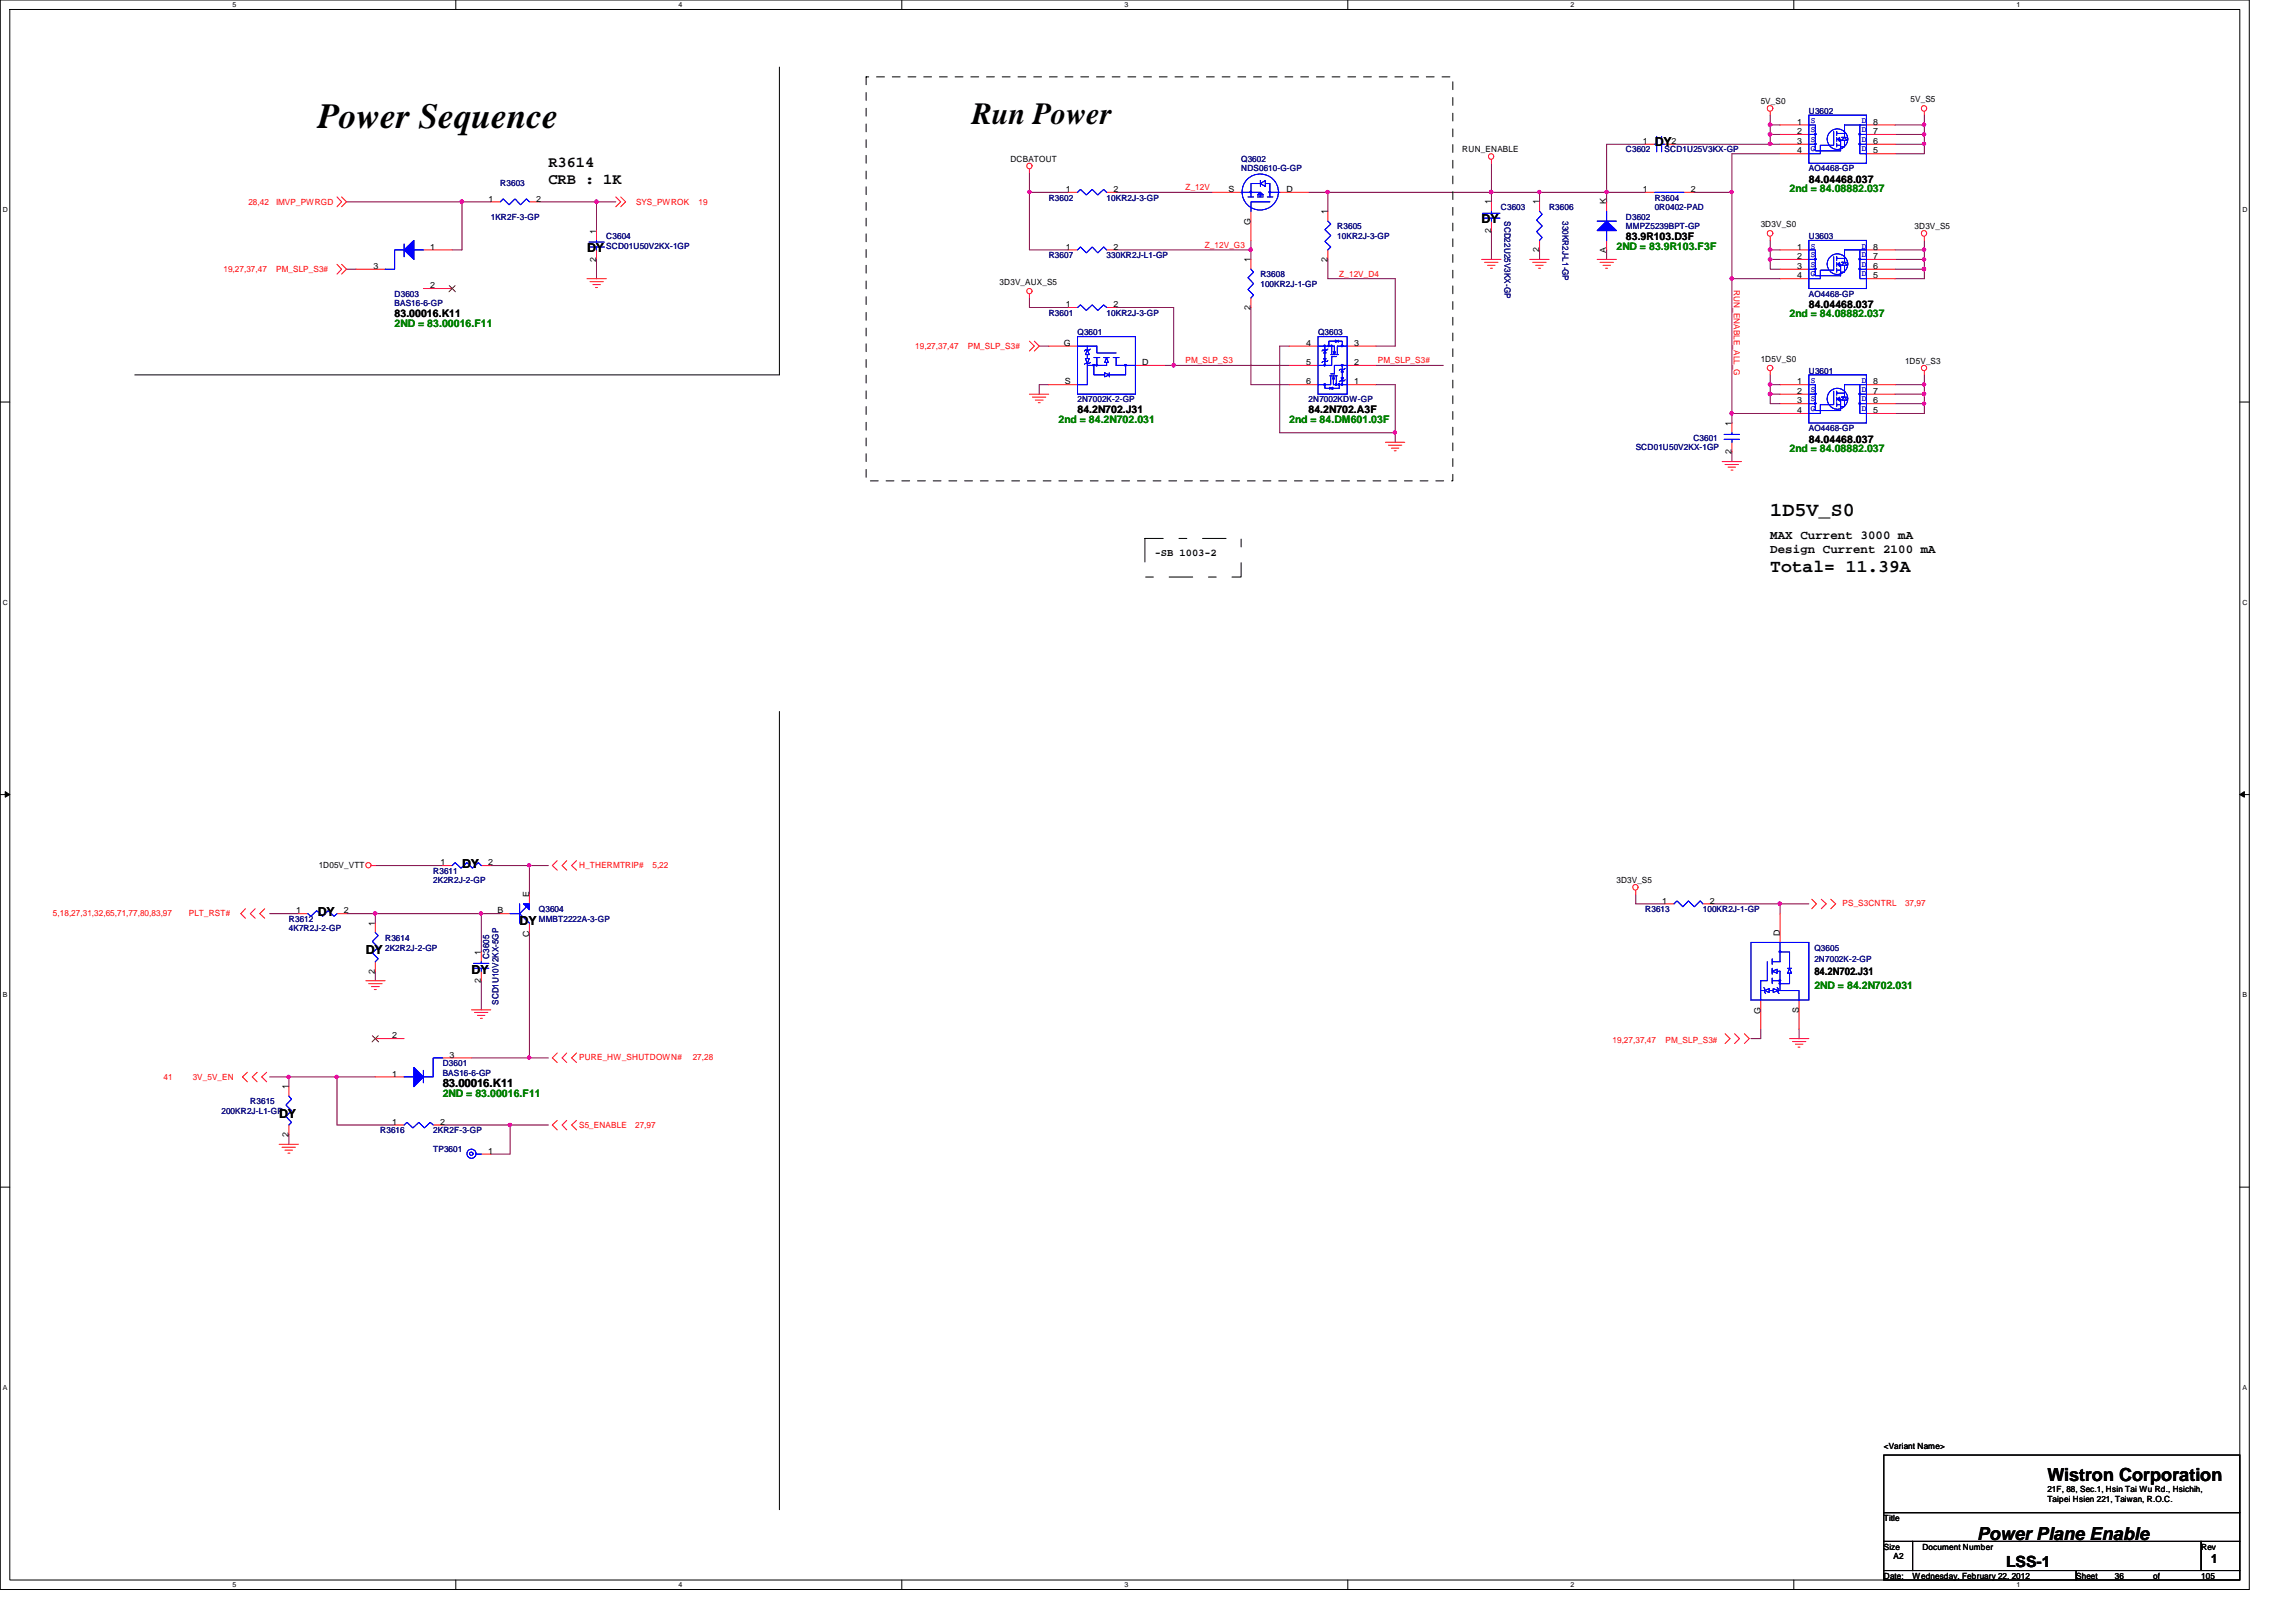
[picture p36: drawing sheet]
<svg xmlns="http://www.w3.org/2000/svg" width="297mm" height="210mm" viewBox="0 0 297 210" stroke-linecap="round" stroke-linejoin="round" font-family="sans-serif">
<defs><g id="words">
<text font-size="4.6" x="41.1" y="16.6">Power Sequence</text>
<text font-size="4" x="125.7" y="16">Run Power</text>
<text font-size="2.6" x="229" y="66.8">1D5V_S0</text>
<g font-size="2.3">
<text x="229" y="74.1">Total= 11.39A</text>
<text x="264.9" y="191.7">Wistron Corporation</text>
<text x="255.8" y="199.3">Power Plane Enable</text>
</g>
<g font-size="2">
<text x="70.9" y="21.5">R3614</text>
<text x="70.9" y="23.8">CRB : 1K</text>
<text x="259.5" y="202.7">LSS-1</text>
</g>
<g font-size="1.6">
<text x="214.1" y="18.9">DY</text>
<text x="191.7" y="28.9">DY</text>
<text x="75.9" y="32.6">DY</text>
<text x="229" y="69.8">MAX Current 3000 mA</text>
<text x="229" y="71.6">Design Current 2100 mA</text>
<text x="59.8" y="112.3">DY</text>
<text x="41.1" y="118.5">DY</text>
<text x="67.2" y="119.8">DY</text>
<text x="47.3" y="123.5">DY</text>
<text x="61" y="126">DY</text>
<text x="36.1" y="144.7">DY</text>
<text x="286" y="202.3">1</text>
</g>
<text font-size="1.5" x="57.3" y="140.7">83.00016.K11</text>
<g font-size="1.4">
<text x="234" y="23.7">84.04468.037</text>
<text x="210.4" y="31.1">83.9R103.D3F</text>
<text x="51.1" y="41.1">83.00016.K11</text>
<text x="234" y="39.8">84.04468.037</text>
<text x="139.4" y="53.5">84.2N702.J31</text>
<text x="169.3" y="53.5">84.2N702.A3F</text>
<text x="234" y="57.3">84.04468.037</text>
<text x="149.4" y="72">-SB 1003-2</text>
<text x="234.7" y="126.2">84.2N702.J31</text>
</g>
<g font-size="1.4" fill="#008000">
<text x="231.5" y="24.9">2nd = 84.08882.037</text>
<text x="209.1" y="32.4">2ND = 83.9R103.F3F</text>
<text x="231.5" y="41.1">2nd = 84.08882.037</text>
<text x="51.1" y="42.3">2ND = 83.00016.F11</text>
<text x="136.9" y="54.8">2nd = 84.2N702.031</text>
<text x="166.8" y="54.8">2nd = 84.DM601.03F</text>
<text x="231.5" y="58.5">2nd = 84.08882.037</text>
<text x="234.7" y="128">2ND = 84.2N702.031</text>
<text x="57.3" y="141.9">2ND = 83.00016.F11</text>
</g>
<g font-size="1.1">
<text x="227.8" y="13.5">5V_S0</text>
<text x="232.5" y="16.1">1</text>
<text x="232.5" y="17.4">2</text>
<text x="242.4" y="17.4">7</text>
<text x="242.4" y="16.1">8</text>
<text x="247.2" y="13.3">5V_S5</text>
<text x="130.7" y="21">DCBATOUT</text>
<text x="189.2" y="19.7">RUN_ENABLE</text>
<text x="212.6" y="18.6">1</text>
<text x="216.2" y="18.6">2</text>
<text x="232.5" y="18.6">3</text>
<text x="232.5" y="19.9">4</text>
<text x="242.4" y="19.9">5</text>
<text x="242.4" y="18.6">6</text>
<text x="63.2" y="26.1">1</text>
<text x="69.4" y="26.1">2</text>
<text x="137.9" y="24.8">1</text>
<text x="144.1" y="24.8">2</text>
<text x="158.9" y="24.8">S</text>
<text x="161.8" y="29.1" transform="rotate(-90 161.8 29.1)">G</text>
<text x="166.5" y="24.8">D</text>
<text x="171.7" y="27.7" transform="rotate(-90 171.7 27.7)">1</text>
<text x="192.9" y="26.5" transform="rotate(-90 192.9 26.5)">1</text>
<text x="199.1" y="26.5" transform="rotate(-90 199.1 26.5)">1</text>
<text x="207.8" y="26.5" transform="rotate(-90 207.8 26.5)">K</text>
<text x="212.6" y="24.8">1</text>
<text x="218.7" y="24.8">2</text>
<text x="227.8" y="29.4">3D3V_S0</text>
<text x="247.7" y="29.7">3D3V_S5</text>
<text x="48.3" y="34.8">3</text>
<text x="55.7" y="32.3">1</text>
<text x="77.1" y="33.9" transform="rotate(-90 77.1 33.9)">2</text>
<text x="77.1" y="30.2" transform="rotate(-90 77.1 30.2)">1</text>
<text x="137.9" y="32.3">1</text>
<text x="144.1" y="32.3">2</text>
<text x="161.8" y="34" transform="rotate(-90 161.8 34)">1</text>
<text x="171.7" y="33.9" transform="rotate(-90 171.7 33.9)">2</text>
<text x="192.9" y="30.1" transform="rotate(-90 192.9 30.1)">2</text>
<text x="199.1" y="32.6" transform="rotate(-90 199.1 32.6)">2</text>
<text x="207.8" y="32.8" transform="rotate(-90 207.8 32.8)">A</text>
<text x="232.5" y="32.3">1</text>
<text x="232.5" y="33.5">2</text>
<text x="232.5" y="34.8">3</text>
<text x="242.4" y="34.8">6</text>
<text x="242.4" y="33.5">7</text>
<text x="242.4" y="32.3">8</text>
<text x="55.7" y="37.3">2</text>
<text x="129.3" y="36.9">3D3V_AUX_S5</text>
<text x="137.9" y="39.8">1</text>
<text x="144.1" y="39.8">2</text>
<text x="161.8" y="40.1" transform="rotate(-90 161.8 40.1)">2</text>
<text x="232.5" y="36">4</text>
<text x="242.4" y="36">5</text>
<text x="137.6" y="44.7">G</text>
<text x="147.8" y="47.2">D</text>
<text x="169" y="44.7">4</text>
<text x="169" y="47.2">5</text>
<text x="175.2" y="47.2">2</text>
<text x="175.2" y="44.7">3</text>
<text x="227.8" y="46.9">1D5V_S0</text>
<text x="246.5" y="47.1">1D5V_S3</text>
<text x="137.7" y="49.7">S</text>
<text x="169" y="49.7">6</text>
<text x="175.2" y="49.7">1</text>
<text x="232.5" y="49.7">1</text>
<text x="232.5" y="51">2</text>
<text x="232.5" y="52.2">3</text>
<text x="232.5" y="53.5">4</text>
<text x="242.4" y="53.5">5</text>
<text x="242.4" y="52.2">6</text>
<text x="242.4" y="51">7</text>
<text x="242.4" y="49.7">8</text>
<text x="224" y="58.8" transform="rotate(-90 224 58.8)">2</text>
<text x="224" y="55.1" transform="rotate(-90 224 55.1)">1</text>
<text x="41.2" y="112.3">1D05V_VTT</text>
<text x="57" y="112">1</text>
<text x="63.2" y="112">2</text>
<text x="38.3" y="118.2">1</text>
<text x="44.5" y="118.2">2</text>
<text x="48.5" y="119.8" transform="rotate(-90 48.5 119.8)">1</text>
<text x="64.3" y="118.2">B</text>
<text x="68.4" y="116.1" transform="rotate(-90 68.4 116.1)">E</text>
<text x="209.1" y="114.3">3D3V_S5</text>
<text x="215.1" y="116.9">1</text>
<text x="221.2" y="116.9">2</text>
<text x="48.5" y="126" transform="rotate(-90 48.5 126)">2</text>
<text x="62.2" y="123.6" transform="rotate(-90 62.2 123.6)">1</text>
<text x="68.4" y="121.2" transform="rotate(-90 68.4 121.2)">C</text>
<text x="230.2" y="121.1" transform="rotate(-90 230.2 121.1)">D</text>
<text x="62.2" y="127.2" transform="rotate(-90 62.2 127.2)">2</text>
<text x="227.8" y="131.2" transform="rotate(-90 227.8 131.2)">G</text>
<text x="232.7" y="131.1" transform="rotate(-90 232.7 131.1)">S</text>
<text x="50.8" y="134.4">2</text>
<text x="58.2" y="136.9">3</text>
<text x="37.3" y="141" transform="rotate(-90 37.3 141)">1</text>
<text x="50.8" y="139.3">1</text>
<text x="37.3" y="147.1" transform="rotate(-90 37.3 147.1)">2</text>
<text x="50.8" y="145.5">1</text>
<text x="56.9" y="145.5">2</text>
<text x="63.2" y="149.3">1</text>
<text x="243.7" y="187.5">&lt;Variant Name&gt;</text>
<text x="243.7" y="196.8">Title</text>
<text x="264.9" y="193.1">21F, 88, Sec.1, Hsin Tai Wu Rd., Hsichih,</text>
<text x="264.9" y="194.4">Taipei Hsien 221, Taiwan, R.O.C.</text>
<text x="243.7" y="200.5">Size</text>
<text x="245" y="201.8">A2</text>
<text x="248.7" y="200.5">Document Number</text>
<text x="284.8" y="200.5">Rev</text>
<text x="243.7" y="204.3">Date:</text>
<text x="247.4" y="204.3">Wednesday, February 22, 2012</text>
<text x="268.6" y="204.3">Sheet</text>
<text x="273.6" y="204.3">36</text>
<text x="278.5" y="204.3">of</text>
<text x="284.8" y="204.3">105</text>
</g>
<g font-size="1.1" fill="#000080">
<text x="234" y="14.7">U3602</text>
<text x="160.6" y="21">Q3602</text>
<text x="160.6" y="22.2">NDS0610-G-GP</text>
<text x="210.4" y="19.7">C3602</text>
<text x="215.3" y="19.7">SCD1U25V3KX-GP</text>
<text x="234" y="22.2">AO4468-GP</text>
<text x="63.5" y="28.4">1KR2F-3-GP</text>
<text x="64.7" y="24.1">R3603</text>
<text x="135.7" y="26">R3602</text>
<text x="143.2" y="26">10KR2J-3-GP</text>
<text x="173" y="29.7">R3605</text>
<text x="194.2" y="27.2">C3603</text>
<text x="194.6" y="28.6" transform="rotate(90 194.6 28.6)">SCD22U25V3KX-GP</text>
<text x="200.4" y="27.2">R3606</text>
<text x="202.1" y="28.6" transform="rotate(90 202.1 28.6)">330KR2J-L1-GP</text>
<text x="210.4" y="28.4">D3602</text>
<text x="210.4" y="29.7">MMPZ5239BPT-GP</text>
<text x="214.1" y="26">R3604</text>
<text x="214.1" y="27.2">0R0402-PAD</text>
<text x="78.4" y="30.9">C3604</text>
<text x="78.4" y="32.2">SCD01U50V2KX-1GP</text>
<text x="135.7" y="33.4">R3607</text>
<text x="143.2" y="33.4">330KR2J-L1-GP</text>
<text x="163.1" y="35.9">R3608</text>
<text x="173" y="30.9">10KR2J-3-GP</text>
<text x="234" y="30.9">U3603</text>
<text x="51.1" y="38.4">D3603</text>
<text x="51.1" y="39.6">BAS16-6-GP</text>
<text x="135.7" y="40.9">R3601</text>
<text x="143.2" y="40.9">10KR2J-3-GP</text>
<text x="163.1" y="37.1">100KR2J-1-GP</text>
<text x="234" y="38.4">AO4468-GP</text>
<text x="139.4" y="43.3">Q3601</text>
<text x="170.5" y="43.3">Q3603</text>
<text x="139.4" y="52.1">2N7002K-2-GP</text>
<text x="169.3" y="52.1">2N7002KDW-GP</text>
<text x="234" y="48.3">U3601</text>
<text x="211.6" y="58.3">SCD01U50V2KX-1GP</text>
<text x="219.1" y="57.1">C3601</text>
<text x="234" y="55.8">AO4468-GP</text>
<text x="56" y="113.1">R3611</text>
<text x="37.4" y="119.3">R3612</text>
<text x="56" y="114.3">2K2R2J-2-GP</text>
<text x="69.7" y="118">Q3604</text>
<text x="69.7" y="119.3">MMBT2222A-3-GP</text>
<text x="212.8" y="118">R3613</text>
<text x="220.3" y="118">100KR2J-1-GP</text>
<text x="37.4" y="120.5">4K7R2J-2-GP</text>
<text x="49.8" y="121.8">R3614</text>
<text x="49.8" y="123">2K2R2J-2-GP</text>
<text x="63.3" y="124.1" transform="rotate(-90 63.3 124.1)">C3605</text>
<text x="234.7" y="123">Q3605</text>
<text x="234.7" y="124.5">2N7002K-2-GP</text>
<text x="64.5" y="130" transform="rotate(-90 64.5 130)">SCD1U10V2KX-5GP</text>
<text x="57.3" y="138">D3601</text>
<text x="32.4" y="142.9">R3615</text>
<text x="57.3" y="139.2">BAS16-6-GP</text>
<text x="28.7" y="144.2">200KR2J-L1-GP</text>
<text x="49.2" y="146.6">R3616</text>
<text x="56" y="149.1">TP3601</text>
<text x="56" y="146.6">2KR2F-3-GP</text>
</g>
<g font-size="1.1" fill="#00f">
<text x="234.3" y="16">S</text>
<text x="234.3" y="17.1">S</text>
<text x="240.9" y="17.1">D</text>
<text x="240.9" y="16">D</text>
<text x="234.3" y="18.3">S</text>
<text x="234.3" y="19.6">G</text>
<text x="240.9" y="19.6">D</text>
<text x="240.9" y="18.3">D</text>
<text x="234.3" y="32.2">S</text>
<text x="234.3" y="33.3">S</text>
<text x="234.3" y="34.5">S</text>
<text x="234.3" y="35.8">G</text>
<text x="240.9" y="35.8">D</text>
<text x="240.9" y="34.5">D</text>
<text x="240.9" y="33.3">D</text>
<text x="240.9" y="32.2">D</text>
<text x="234.3" y="49.6">S</text>
<text x="234.3" y="50.7">S</text>
<text x="234.3" y="51.9">S</text>
<text x="234.3" y="53.2">G</text>
<text x="240.9" y="53.2">D</text>
<text x="240.9" y="51.9">D</text>
<text x="240.9" y="50.7">D</text>
<text x="240.9" y="49.6">D</text>
</g>
<g font-size="1.1" fill="#f00">
<text x="32.1" y="26.5">28,42</text>
<text x="35.7" y="26.5">IMVP_PWRGD</text>
<text x="82.3" y="26.5">SYS_PWROK</text>
<text x="90.4" y="26.5">19</text>
<text x="153.4" y="24.6">Z_12V</text>
<text x="28.9" y="35.3">19,27,37,47</text>
<text x="35.7" y="35.3">PM_SLP_S3#</text>
<text x="155.9" y="32.1">Z_12V_G3</text>
<text x="173.3" y="35.8">Z_12V_D4</text>
<text x="224.3" y="37.6" transform="rotate(90 224.3 37.6)">RUN_ENABLE_ALL_G</text>
<text x="118.4" y="45.2">19,27,37,47</text>
<text x="125.2" y="45.2">PM_SLP_S3#</text>
<text x="153.4" y="47">PM_SLP_S3</text>
<text x="178.3" y="47">PM_SLP_S3#</text>
<text x="74.9" y="112.3">H_THERMTRIP#</text>
<text x="84.4" y="112.3">5,22</text>
<text x="6.9" y="118.5">5,18,27,31,32,65,71,77,80,83,97</text>
<text x="24.4" y="118.5">PLT_RST#</text>
<text x="238.4" y="117.3">PS_S3CNTRL</text>
<text x="246.5" y="117.3">37,97</text>
<text x="74.9" y="137.2">PURE_HW_SHUTDOWN#</text>
<text x="89.6" y="137.2">27,28</text>
<text x="208.6" y="135">19,27,37,47</text>
<text x="215.5" y="135">PM_SLP_S3#</text>
<text x="21.2" y="139.7">41</text>
<text x="24.9" y="139.7">3V_5V_EN</text>
<text x="74.9" y="145.9">S5_ENABLE</text>
<text x="82.2" y="145.9">27,97</text>
</g>
<g font-size=".9">
<text x="30.1" y=".9">5</text>
<text x="87.8" y=".9">4</text>
<text x="145.5" y=".9">3</text>
<text x="203.2" y=".9">2</text>
<text x="260.9" y=".9">1</text>
<text x=".4" y="27.4">D</text>
<text x="290.1" y="27.4">D</text>
<text x=".4" y="78.2">C</text>
<text x="290.1" y="78.2">C</text>
<text x=".4" y="129">B</text>
<text x="290.1" y="129">B</text>
<text x=".4" y="179.8">A</text>
<text x="290.1" y="179.8">A</text>
<text x="30.1" y="205.4">5</text>
<text x="87.8" y="205.4">4</text>
<text x="145.5" y="205.4">3</text>
<text x="203.2" y="205.4">2</text>
<text x="260.9" y="205.4">1</text>
</g>
</g></defs>
<path d="M0 0h291v205.7h-291zM1.3 1.2h288.5v203.3h-288.5z" fill="none" stroke="#000" stroke-width=".13"/>
<g fill="#fff">
<path d="M30.1 .1h.5v1h-.5z"/>
<path d="M30.1 204.6h.5v1h-.5z"/>
</g>
<path d="M59 0v1.2M59 204.5v1.2" fill="none" stroke="#000" stroke-width=".13"/>
<g fill="#fff">
<path d="M87.8 .1h.5v1h-.5z"/>
<path d="M87.8 204.6h.5v1h-.5z"/>
</g>
<path d="M116.7 0v1.2M116.7 204.5v1.2" fill="none" stroke="#000" stroke-width=".13"/>
<g fill="#fff">
<path d="M145.5 .1h.5v1h-.5z"/>
<path d="M145.5 204.6h.5v1h-.5z"/>
</g>
<path d="M174.4 0v1.2M174.4 204.5v1.2" fill="none" stroke="#000" stroke-width=".13"/>
<g fill="#fff">
<path d="M203.2 .1h.5v1h-.5z"/>
<path d="M203.2 204.6h.5v1h-.5z"/>
</g>
<path d="M232.1 0v1.2M232.1 204.5v1.2" fill="none" stroke="#000" stroke-width=".13"/>
<g fill="#fff">
<path d="M260.9 .1h.5v1h-.5z"/>
<path d="M260.9 204.6h.5v1h-.5z"/>
<path d="M.4 26.6h.6v1h-.6z"/>
<path d="M290.1 26.6h.6v1h-.6z"/>
<path d="M.4 77.4h.6v1h-.6z"/>
<path d="M290.1 77.4h.6v1h-.6z"/>
</g>
<path d="M0 52h1.3M289.8 52h1.2" fill="none" stroke="#000" stroke-width=".13"/>
<g fill="#fff">
<path d="M.4 128.2h.6v1h-.6z"/>
<path d="M290.1 128.2h.6v1h-.6z"/>
</g>
<path d="M0 102.8h1.3M.7 102.4l.6 .4-.6 .4zM289.8 102.8h1.2M289.8 102.8l.6-.4v.8z" fill="none" stroke="#000" stroke-width=".13"/>
<path d="M.7 102.4l.6 .4-.6 .4zM289.8 102.8l.6-.4v.8z" fill="#000"/>
<g fill="#fff">
<path d="M.4 179h.5v1h-.5z"/>
<path d="M290.1 179h.6v1h-.6z"/>
</g>
<path d="M0 153.6h1.3M289.8 153.6h1.2" fill="none" stroke="#000" stroke-width=".13"/>
<path d="M44.8 26.1h15v6.2h-1.3M34.9 118.2h3.7M48.6 118.2h13.7M63.5 112h5" fill="none" stroke="#800040" stroke-width=".13"/>
<path d="M48.4 118h.3l.1 .2-.1 .1-.2 .1-.1-.1z" fill-rule="evenodd" fill="#f0f"/>
<path d="M48.4 118h.3l.1 .2-.1 .1-.2 .1-.1-.1z" fill="none" stroke="#f0f" stroke-width=".13"/>
<path d="M44.8 118.2h3.8v1.3M48.6 112h8.7M34.9 139.4h2.5v1.2M68.5 136.9h2.4M43.6 145.6h7.5" fill="none" stroke="#800040" stroke-width=".13"/>
<path d="M68.3 136.7h.3l.1 .2-.1 .1-.2 .1-.1-.1z" fill-rule="evenodd" fill="#f0f"/>
<path d="M68.3 136.7h.3l.1 .2-.1 .1-.2 .1-.1-.1z" fill="none" stroke="#f0f" stroke-width=".13"/>
<path d="M43.6 139.4v6.2M61 136.9h7.5M66 145.6h4.9" fill="none" stroke="#800040" stroke-width=".13"/>
<path d="M43.4 139.2h.3l.1 .2-.1 .1-.1 .1-.2-.1z" fill-rule="evenodd" fill="#f0f"/>
<path d="M43.4 139.2h.3l.1 .2-.1 .1-.1 .1-.2-.1z" fill="none" stroke="#f0f" stroke-width=".13"/>
<path d="M62.3 118.2v5M37.4 139.4h11.2M62.3 126.9v3.8" fill="none" stroke="#800040" stroke-width=".13"/>
<path d="M37.2 139.2h.3v.2v.1l-.2 .1-.1-.1z" fill-rule="evenodd" fill="#f0f"/>
<path d="M37.2 139.2h.3v.2v.1l-.2 .1-.1-.1z" fill="none" stroke="#f0f" stroke-width=".13"/>
<path d="M62.3 118.2h2.4" fill="none" stroke="#800040" stroke-width=".13"/>
<path d="M62.1 118h.3v.2v.1l-.2 .1-.1-.1z" fill-rule="evenodd" fill="#f0f"/>
<path d="M62.1 118h.3v.2v.1l-.2 .1-.1-.1z" fill="none" stroke="#f0f" stroke-width=".13"/>
<path d="M70.9 112h-2.4v3.7" fill="none" stroke="#800040" stroke-width=".13"/>
<path d="M68.3 111.8h.3l.1 .2-.1 .1-.2 .1-.1-.1z" fill-rule="evenodd" fill="#f0f"/>
<path d="M68.3 111.8h.3l.1 .2-.1 .1-.2 .1-.1-.1z" fill="none" stroke="#f0f" stroke-width=".13"/>
<path d="M79.7 26.1h-2.5v3.7" fill="none" stroke="#800040" stroke-width=".13"/>
<path d="M77 25.9h.3l.1 .2-.1 .2h-.1h-.2z" fill-rule="evenodd" fill="#f0f"/>
<path d="M77 25.9h.3l.1 .2-.1 .2h-.1h-.2z" fill="none" stroke="#f0f" stroke-width=".13"/>
<path d="M59.8 26.1h3.7M69.7 26.1h7.5M77.2 33.6v2.5" fill="none" stroke="#800040" stroke-width=".13"/>
<path d="M59.6 25.9h.3l.1 .2-.1 .2h-.2h-.1z" fill-rule="evenodd" fill="#f0f"/>
<path d="M59.6 25.9h.3l.1 .2-.1 .2h-.2h-.1z" fill="none" stroke="#f0f" stroke-width=".13"/>
<path d="M66 145.6v3.8" fill="none" stroke="#800040" stroke-width=".13"/>
<path d="M65.8 145.4h.3l.1 .2-.1 .1-.1 .1-.2-.1z" fill-rule="evenodd" fill="#f0f"/>
<path d="M65.8 145.4h.3l.1 .2-.1 .1-.1 .1-.2-.1z" fill="none" stroke="#f0f" stroke-width=".13"/>
<path d="M224.1 36.1v17.4M229 52.2h1.3M229 51h1.3M229 48.5v1.3M57.3 145.6h8.7M63.5 149.4h2.5" fill="none" stroke="#800040" stroke-width=".13"/>
<path d="M228.8 50.8h.4v.2v.1l-.2 .1-.2-.1z" fill-rule="evenodd" fill="#f0f"/>
<path d="M228.8 50.8h.4v.2v.1l-.2 .1-.2-.1z" fill="none" stroke="#f0f" stroke-width=".13"/>
<path d="M229 49.8v1.2" fill="none" stroke="#800040" stroke-width=".13"/>
<path d="M228.8 49.6h.4v.1v.2l-.2 .1-.2-.1z" fill-rule="evenodd" fill="#f0f"/>
<path d="M228.8 49.6h.4v.1v.2l-.2 .1-.2-.1z" fill="none" stroke="#f0f" stroke-width=".13"/>
<path d="M207.9 24.9h4.9M219.1 24.9h5" fill="none" stroke="#800040" stroke-width=".13"/>
<path d="M207.7 24.7h.3l.1 .1-.1 .2-.1 .1-.2-.1z" fill-rule="evenodd" fill="#f0f"/>
<path d="M207.7 24.7h.3l.1 .1-.1 .2-.1 .1-.2-.1z" fill="none" stroke="#f0f" stroke-width=".13"/>
<path d="M224.1 19.9v5M230.3 117v1.2M227.8 133.1v1.3" fill="none" stroke="#800040" stroke-width=".13"/>
<path d="M230.1 116.8h.3l.1 .1-.1 .2-.2 .1-.1-.1z" fill-rule="evenodd" fill="#f0f"/>
<path d="M230.1 116.8h.3l.1 .1-.1 .2-.2 .1-.1-.1z" fill="none" stroke="#f0f" stroke-width=".13"/>
<path d="M224.1 58.5v1.2M224.1 53.5v1.2M211.6 115.7v1.3h3.7M221.6 117h12.4M226.5 134.4h1.3M232.7 133.1v1.3" fill="none" stroke="#800040" stroke-width=".13"/>
<path d="M223.9 53.3h.3v.2v.1l-.2 .1-.1-.1z" fill-rule="evenodd" fill="#f0f"/>
<path d="M223.9 53.3h.3v.2v.1l-.2 .1-.1-.1z" fill="none" stroke="#f0f" stroke-width=".13"/>
<path d="M224.1 53.5h6.2M229 51v1.2M249 48.5v2.5" fill="none" stroke="#800040" stroke-width=".13"/>
<path d="M248.8 49.6h.3v.1v.2l-.2 .1-.1-.1z" fill-rule="evenodd" fill="#f0f"/>
<path d="M248.8 49.6h.3v.1v.2l-.2 .1-.1-.1z" fill="none" stroke="#f0f" stroke-width=".13"/>
<path d="M245.2 53.5h3.8M249 51v1.2" fill="none" stroke="#800040" stroke-width=".13"/>
<path d="M248.8 50.8h.3v.2v.1l-.2 .1-.1-.1z" fill-rule="evenodd" fill="#f0f"/>
<path d="M248.8 50.8h.3v.2v.1l-.2 .1-.1-.1z" fill="none" stroke="#f0f" stroke-width=".13"/>
<path d="M245.2 51h3.8M249 52.2v1.3" fill="none" stroke="#800040" stroke-width=".13"/>
<path d="M248.8 52.1h.3v.1v.2l-.2 .1-.1-.1z" fill-rule="evenodd" fill="#f0f"/>
<path d="M248.8 52.1h.3v.1v.2l-.2 .1-.1-.1z" fill="none" stroke="#f0f" stroke-width=".13"/>
<path d="M224.1 19.9h6.2M249 14.9v1.3M224.1 24.9v11.2M229 31.1v1.2M245.2 52.2h3.8M245.2 49.8h3.8" fill="none" stroke="#800040" stroke-width=".13"/>
<path d="M223.9 35.9h.3v.1v.2l-.2 .1-.1-.1z" fill-rule="evenodd" fill="#f0f"/>
<path d="M223.9 35.9h.3v.1v.2l-.2 .1-.1-.1z" fill="none" stroke="#f0f" stroke-width=".13"/>
<path d="M223.9 24.7h.3v.1v.2l-.2 .1-.1-.1z" fill-rule="evenodd" fill="#f0f"/>
<path d="M223.9 24.7h.3v.1v.2l-.2 .1-.1-.1z" fill="none" stroke="#f0f" stroke-width=".13"/>
<path d="M207.9 18.7v7.4M216.6 18.7h12.4M193 24.9v1.2M199.2 24.9v1.2M207.9 32.3v1.3M224.1 36.1h6.2" fill="none" stroke="#800040" stroke-width=".13"/>
<path d="M192.8 24.7h.2l.1 .1-.1 .2-.1 .1-.1-.1z" fill-rule="evenodd" fill="#f0f"/>
<path d="M192.8 24.7h.2l.1 .1-.1 .2-.1 .1-.1-.1z" fill="none" stroke="#f0f" stroke-width=".13"/>
<path d="M193 29.8v3.8M199.2 32.3v1.3M230.3 32.3h-1.3v1.3" fill="none" stroke="#800040" stroke-width=".13"/>
<path d="M228.8 32.1h.4v.2v.2l-.2 .1-.2-.1z" fill-rule="evenodd" fill="#f0f"/>
<path d="M228.8 32.1h.4v.2v.2l-.2 .1-.2-.1z" fill="none" stroke="#f0f" stroke-width=".13"/>
<path d="M230.3 33.6h-1.3v1.2h1.3" fill="none" stroke="#800040" stroke-width=".13"/>
<path d="M228.8 33.4h.4v.2v.1l-.2 .1-.2-.1z" fill-rule="evenodd" fill="#f0f"/>
<path d="M228.8 33.4h.4v.2v.1l-.2 .1-.2-.1z" fill="none" stroke="#f0f" stroke-width=".13"/>
<path d="M207.9 18.7h4.9M199.2 24.9h8.7" fill="none" stroke="#800040" stroke-width=".13"/>
<path d="M207.7 24.7h.3l.1 .1-.1 .2-.1 .1-.2-.1z" fill-rule="evenodd" fill="#f0f"/>
<path d="M207.7 24.7h.3l.1 .1-.1 .2-.1 .1-.2-.1z" fill="none" stroke="#f0f" stroke-width=".13"/>
<path d="M199 24.7h.3v.1v.2l-.2 .1-.1-.1z" fill-rule="evenodd" fill="#f0f"/>
<path d="M199 24.7h.3v.1v.2l-.2 .1-.1-.1z" fill="none" stroke="#f0f" stroke-width=".13"/>
<path d="M249 16.2v1.2" fill="none" stroke="#800040" stroke-width=".13"/>
<path d="M248.8 16h.3v.1v.2l-.2 .1-.1-.1z" fill-rule="evenodd" fill="#f0f"/>
<path d="M248.8 16h.3v.1v.2l-.2 .1-.1-.1z" fill="none" stroke="#f0f" stroke-width=".13"/>
<path d="M245.2 19.9h3.8M249 17.4v1.3" fill="none" stroke="#800040" stroke-width=".13"/>
<path d="M248.8 17.2h.3v.2v.1l-.2 .1-.1-.1z" fill-rule="evenodd" fill="#f0f"/>
<path d="M248.8 17.2h.3v.2v.1l-.2 .1-.1-.1z" fill="none" stroke="#f0f" stroke-width=".13"/>
<path d="M229 16.2v2.5M245.2 17.4h3.8" fill="none" stroke="#800040" stroke-width=".13"/>
<path d="M228.8 18.5h.4v.1v.2h-.2h-.2z" fill-rule="evenodd" fill="#f0f"/>
<path d="M228.8 18.5h.4v.1v.2h-.2h-.2z" fill="none" stroke="#f0f" stroke-width=".13"/>
<path d="M228.8 17.2h.4v.2v.1l-.2 .1-.2-.1z" fill-rule="evenodd" fill="#f0f"/>
<path d="M228.8 17.2h.4v.2v.1l-.2 .1-.2-.1z" fill="none" stroke="#f0f" stroke-width=".13"/>
<path d="M249 18.7v1.2" fill="none" stroke="#800040" stroke-width=".13"/>
<path d="M248.8 18.5h.3v.1v.2h-.2h-.1z" fill-rule="evenodd" fill="#f0f"/>
<path d="M248.8 18.5h.3v.1v.2h-.2h-.1z" fill="none" stroke="#f0f" stroke-width=".13"/>
<path d="M229 17.4h1.3M229 18.7h1.3M229 16.2h1.3M245.2 18.7h3.8M245.2 16.2h3.8" fill="none" stroke="#800040" stroke-width=".13"/>
<path d="M228.8 16h.4v.1v.2l-.2 .1-.2-.1z" fill-rule="evenodd" fill="#f0f"/>
<path d="M228.8 16h.4v.1v.2l-.2 .1-.2-.1z" fill="none" stroke="#f0f" stroke-width=".13"/>
<path d="M249 31.1v2.5" fill="none" stroke="#800040" stroke-width=".13"/>
<path d="M248.8 32.1h.3v.2v.2l-.2 .1-.1-.1z" fill-rule="evenodd" fill="#f0f"/>
<path d="M248.8 32.1h.3v.2v.2l-.2 .1-.1-.1z" fill="none" stroke="#f0f" stroke-width=".13"/>
<path d="M245.2 36.1h3.8M249 33.6v1.2" fill="none" stroke="#800040" stroke-width=".13"/>
<path d="M248.8 33.4h.3v.2v.1l-.2 .1-.1-.1z" fill-rule="evenodd" fill="#f0f"/>
<path d="M248.8 33.4h.3v.2v.1l-.2 .1-.1-.1z" fill="none" stroke="#f0f" stroke-width=".13"/>
<path d="M245.2 33.6h3.8M249 34.8v1.3" fill="none" stroke="#800040" stroke-width=".13"/>
<path d="M248.8 34.6h.3v.2v.2l-.2 .1-.1-.1z" fill-rule="evenodd" fill="#f0f"/>
<path d="M248.8 34.6h.3v.2v.2l-.2 .1-.1-.1z" fill="none" stroke="#f0f" stroke-width=".13"/>
<g fill="none" stroke="#800040" stroke-width=".13">
<path d="M229 14.9v1.3M44.8 34.8h1.3M133.2 38.6v1.2h5M144.4 39.8h7.4v7.5M144.4 24.9h12.4M161.8 39.8v10M193 21.1v3.8M245.2 34.8h3.8M245.2 32.3h3.8M135.7 49.8h-1.3v1.2M150.6 47.3h1.2M151.8 47.3h15"/>
<path d="M229 49.8h1.3M48.6 125.7v1.2M68.5 120.7v16.2M37.4 146.9v1.2"/>
</g>
<path d="M151.7 47.1h.3l.1 .1-.1 .2-.2 .1-.1-.1z" fill-rule="evenodd" fill="#f0f"/>
<path d="M151.7 47.1h.3l.1 .1-.1 .2-.2 .1-.1-.1z" fill="none" stroke="#f0f" stroke-width=".13"/>
<path d="M171.8 36.1h8.7M161.8 49.8h5M166.8 44.8h-1.2v11.2h14.9v-6.2h-2.5M178 47.3h8.7" fill="none" stroke="#800040" stroke-width=".13"/>
<path d="M180.3 55.8h.3l.1 .2-.1 .1-.1 .1-.2-.1z" fill-rule="evenodd" fill="#f0f"/>
<path d="M180.3 55.8h.3l.1 .2-.1 .1-.1 .1-.2-.1z" fill="none" stroke="#f0f" stroke-width=".13"/>
<path d="M133.2 22.4v2.5h5M161.8 31.1v2.5M180.5 36.1v8.7h-2.5M180.5 56v1.2" fill="none" stroke="#800040" stroke-width=".13"/>
<path d="M133 24.7h.3l.1 .1-.1 .2-.1 .1-.2-.1z" fill-rule="evenodd" fill="#f0f"/>
<path d="M133 24.7h.3l.1 .1-.1 .2-.1 .1-.2-.1z" fill="none" stroke="#f0f" stroke-width=".13"/>
<path d="M171.8 24.9v2.4" fill="none" stroke="#800040" stroke-width=".13"/>
<path d="M171.6 24.7h.3l.1 .1-.1 .2-.2 .1-.1-.1z" fill-rule="evenodd" fill="#f0f"/>
<path d="M171.6 24.7h.3l.1 .1-.1 .2-.2 .1-.1-.1z" fill="none" stroke="#f0f" stroke-width=".13"/>
<path d="M144.4 32.3h17.4M169.3 24.9h2.5M171.8 33.6v2.5" fill="none" stroke="#800040" stroke-width=".13"/>
<path d="M161.6 32.1h.3l.1 .2-.1 .2-.1 .1-.2-.1z" fill-rule="evenodd" fill="#f0f"/>
<path d="M161.6 32.1h.3l.1 .2-.1 .2-.1 .1-.2-.1z" fill="none" stroke="#f0f" stroke-width=".13"/>
<path d="M133.2 24.9v7.4h5M171.8 24.9h27.4M134.4 44.8h1.3" fill="none" stroke="#800040" stroke-width=".13"/>
<path d="M192.8 24.7h.2l.1 .1-.1 .2-.1 .1-.1-.1z" fill-rule="evenodd" fill="#f0f"/>
<path d="M192.8 24.7h.2l.1 .1-.1 .2-.1 .1-.1-.1z" fill="none" stroke="#f0f" stroke-width=".13"/>
<g fill="none" stroke="#f00" stroke-width=".13">
<path d="M229 14.4v.5M249 14.4v.5M43.6 25.5l.6 .6-.6 .7M43.6 34.2l.6 .6-.6 .7M44.2 25.5l.6 .6-.6 .7M44.2 34.2l.6 .6-.6 .7M75.9 36.1h2.5M76.3 36.4h1.8M76.7 36.8h1M77 37.2h.3M79.7 25.5l.6 .6-.6 .7M80.3 25.5l.6 .6-.6 .7"/>
<path d="M133.2 21.9v.5M133.2 38.1v.5M191.7 33.6h2.5M192.1 34h1.7M192.4 34.3h1M192.8 34.7h.3M193 20.7v.4M197.9 33.6h2.5M198.3 34h1.7M198.7 34.3h.9M199 34.7h.3M206.6 33.6h2.5"/>
<path d="M207 34h1.7M207.4 34.3h1M207.7 34.7h.3M229 30.6v.5M249 30.6v.5M133.2 44.2l.6 .6-.6 .6M133.2 51h2.5M133.6 51.4h1.7M133.8 44.2l.6 .6-.6 .6M133.9 51.8h1.1M134.3 52.1h.3M179.2 57.2h2.5"/>
<path d="M179.6 57.6h1.8M180 58h1M180.4 58.3h.2M222.8 59.7h2.5M229 48v.5M249 48v.5M223.2 60.1h1.7M223.6 60.5h.9M223.9 60.8h.3M31.7 117.6l-.5 .6 .5 .6M33 117.6l-.6 .6 .6 .6M34.2 117.6l-.6 .6 .6 .6"/>
<path d="M48 112h.6M64.7 118.2h1.3M68.5 115.7v1.3M68.5 119.5v1.2M72.1 111.4l-.6 .6 .6 .6M73.3 111.4l-.6 .6 .6 .6M74.6 111.4l-.6 .6 .6 .6M211.6 115.2v.5M234.4 116.4l.6 .6-.6 .6M235.6 116.4l.7 .6-.7 .6M236.9 116.4l.6 .6-.6 .6M32 138.8l-.6 .6 .6 .6"/>
<path d="M33.3 138.8l-.7 .6 .7 .6M34.5 138.8l-.6 .6 .6 .6M47.3 126.9h2.5M47.7 127.3h1.7M48 127.7h1.1M48.4 128.1h.3M61 130.7h2.5M61.4 131h1.7M61.8 131.4h.9M62.1 131.8h.3M62.3 123.2v1.3M62.3 125.7v1.2"/>
<path d="M72.1 136.3l-.6 .6 .6 .6M73.3 136.3l-.6 .6 .6 .6M74.6 136.3l-.6 .6 .6 .6M223.2 133.8l.6 .6-.6 .6M224.4 133.8l.6 .6-.6 .6M225.7 133.8l.6 .6-.6 .6M231.5 134.4h2.5M231.9 134.8h1.7M232.3 135.1h1M232.6 135.5h.3M36.1 148.1h2.5M36.5 148.5h1.7"/>
<path d="M36.9 148.8h.9M37.3 149.2h.2M72.1 145l-.6 .6 .6 .6M73.3 145l-.6 .6 .6 .6M74.6 145l-.6 .6 .6 .6"/>
<circle cx="229" cy="14" r=".37"/>
<circle cx="248.9" cy="14" r=".35"/>
<circle cx="133.2" cy="21.5" r=".35"/>
<circle cx="133.2" cy="37.7" r=".34"/>
<circle cx="192.9" cy="20.3" r=".35"/>
<circle cx="229" cy="30.2" r=".37"/>
<circle cx="248.9" cy="30.2" r=".35"/>
<circle cx="229" cy="47.6" r=".36"/>
<circle cx="248.9" cy="47.6" r=".34"/>
<circle cx="47.7" cy="112" r=".34"/>
<circle cx="211.6" cy="114.8" r=".35"/>
</g>
<path d="M100.8 8.7v39.8h-83.4M100.8 92.1v103.3M243.7 188.3h46.1v7.4h-46.1zM243.7 195.7h46.1v3.8h-46.1zM243.7 199.5h3.7v3.7h-3.7zM247.4 199.5h37.4v3.7h-37.4zM284.8 199.5h5v3.7h-5zM243.7 203.2h24.9v1.3h-24.9zM268.6 203.2h21.2v1.3h-21.2z" fill="none" stroke="#000" stroke-width=".13"/>
<path d="M112.1 9.9h75.9v52.3h-75.9z" fill="none" stroke="#000" stroke-width=".13" stroke-dasharray="1 1 1 1 1 1 1 1"/>
<path d="M148.1 69.7h12.5v5h-12.5z" fill="none" stroke="#000" stroke-width=".13" stroke-dasharray="3 2 1 2"/>
<path d="M61.3 124.7h1.9M61.3 125.3h1.9M62.3 124.5v.2M62.3 125.3v.4" fill="none" stroke="#00f" stroke-width=".13"/>
<path d="M67.7 117h.8v.7z" fill-rule="evenodd" fill="#00f"/>
<path d="M66 118.2h1.2M67.2 117v2.5M67.7 117h.8v.7zM68.1 117.3l-.9 .9 1.3 1.3" fill="none" stroke="#00f" stroke-width=".13"/>
<path d="M67.7 117h.8v.7z" fill-rule="evenodd" fill="#00f"/>
<g fill="none" stroke="#00f" stroke-width=".13">
<path d="M76.2 32h2M76.2 31.3h2M77.2 31.1v.2M77.2 32v.3M199.2 27.3l.3 .4-.7 .8 .7 .8-.7 .7 .7 .7-.3 .4M170.5 44.8h2.1v1.1M171.4 49.8v.4h1.9M171.4 45.4v1.4l-.1-.4h.2l-.1 .4v.5M171.4 44.8v.5l.1 .4h-.2l.1-.4M171.8 45.2l-.1 .1h-.5l-.2 .1M171.8 46.7l-.1 .1h-.5l-.2 .1M171.9 44.8v-.6h1.7v.6"/>
<path d="M172 50.1v.3M172 50.2l.4-.1v.3zM172 48.6h.3M172.2 45.9h.2M172.2 48.6v1.2h-1.7M172.3 44.8v1.1M172.4 48.6h.2M172.5 48.6v1.2h1.8M172.5 45.6h.3l-.2 .3zM172.5 45.9h.3M172.5 48.6l.1 .4h-.2zM172.8 48.6h.2"/>
<path d="M172.8 44l.3 .2-.3 .1zM172.9 48.6v1.2M172.9 45.9h.2M172.9 46.1h-.6v1.2h-1.8M173.1 44v.3M173.5 48.9h.3l-.2 .4zM173.6 47.8l.2 .3h-.3zM173.6 47.3v.5M173.6 47.9v1.9M174 47.7l-.1 .1h-.5l-.1 .1M174 49.1l-.1 .2h-.5l-.1 .1M174.3 44.8h-1.3v1.1"/>
<path d="M174.3 47.3h-1.7v1.1h-.4M66 118.2h1.2M67.2 117v2.5M67.7 117h.8v.7zM68.1 117.3l-.9 .9 1.3 1.3M52.3 145.6l.4-.4 .7 .8 .8-.8 .7 .8 .8-.8 .3 .4"/>
</g>
<path d="M77.2 29.8v1.3M77.2 32.3v1.3M199.2 26.1v1.2M199.2 31.1v1.2M166.8 49.8h3.7M166.8 47.3h3.7M166.8 44.8h3.7M174.3 49.8h3.7M174.3 47.3h3.7M174.3 44.8h3.7M51.1 145.6h1.2M56 145.6h1.3" fill="none" stroke="#f00" stroke-width=".13"/>
<path d="M173.5 49.7h.2v.1h-.2z" fill-rule="evenodd" fill="#00f"/>
<path d="M173.5 49.7h.2v.1h-.2z" fill="none" stroke="#00f" stroke-width=".13"/>
<path d="M172.8 49.7h.1v.1h-.1z" fill-rule="evenodd" fill="#00f"/>
<path d="M172.8 49.7h.1v.1h-.1z" fill="none" stroke="#00f" stroke-width=".13"/>
<path d="M171.3 49.7h.1v.1h-.1z" fill-rule="evenodd" fill="#00f"/>
<path d="M171.3 49.7h.1v.1h-.1z" fill="none" stroke="#00f" stroke-width=".13"/>
<path d="M173.5 44.7h.2v.1h-.2z" fill-rule="evenodd" fill="#00f"/>
<path d="M173.5 44.7h.2v.1h-.2z" fill="none" stroke="#00f" stroke-width=".13"/>
<path d="M172.2 44.7h.1v.1h-.1z" fill-rule="evenodd" fill="#00f"/>
<path d="M172.2 44.7h.1v.1h-.1z" fill="none" stroke="#00f" stroke-width=".13"/>
<path d="M171.8 44.7h.1v.1h-.1z" fill-rule="evenodd" fill="#00f"/>
<path d="M171.8 44.7h.1v.1h-.1z" fill="none" stroke="#00f" stroke-width=".13"/>
<path d="M171.3 44.7h.1v.1h-.1z" fill-rule="evenodd" fill="#00f"/>
<path d="M171.3 44.7h.1v.1h-.1z" fill="none" stroke="#00f" stroke-width=".13"/>
<path d="M173.2 49.7h.1v.1h-.1z" fill-rule="evenodd" fill="#00f"/>
<path d="M173.2 49.7h.1v.1h-.1zM173.3 49.8v.4" fill="none" stroke="#00f" stroke-width=".13"/>
<path d="M171.3 47.2h.1v.1h-.1z" fill-rule="evenodd" fill="#00f"/>
<path d="M171.3 47.2h.1v.1h-.1z" fill="none" stroke="#00f" stroke-width=".13"/>
<path d="M173.5 47.2h.2v.1h-.2z" fill-rule="evenodd" fill="#00f"/>
<g fill="none" stroke="#00f" stroke-width=".13">
<path d="M170.5 44.8h2.1v1.1M170.5 43.6h3.8v7.4h-3.8zM171.4 49.8v.4h1.9M171.4 45.4v1.4l-.1-.4h.2l-.1 .4v.5M171.4 44.8v.5l.1 .4h-.2l.1-.4M171.8 45.2l-.1 .1h-.5l-.2 .1M171.8 46.7l-.1 .1h-.5l-.2 .1M171.9 44.8v-.6h1.7v.6M172 50.1v.3M172 50.2l.4-.1v.3zM172 48.6h.3M172.2 45.9h.2"/>
<path d="M172.2 48.6v1.2h-1.7M172.3 44.8v1.1M172.4 48.6h.2M172.5 48.6v1.2h1.8M172.5 45.6h.3l-.2 .3zM172.5 45.9h.3M172.5 48.6l.1 .4h-.2zM172.8 48.6h.2M172.8 44l.3 .2-.3 .1zM172.9 48.6v1.2M172.9 45.9h.2M172.9 46.1h-.6v1.2h-1.8"/>
<path d="M173.1 44v.3M173.5 48.9h.3l-.2 .4zM173.5 47.2h.2v.1h-.2zM173.6 47.8l.2 .3h-.3zM173.6 47.3v.5M173.6 47.9v1.9M174 47.7l-.1 .1h-.5l-.1 .1M174 49.1l-.1 .2h-.5l-.1 .1M174.3 44.8h-1.3v1.1M174.3 47.3h-1.7v1.1h-.4"/>
</g>
<path d="M173.5 49.7h.2v.1h-.2z" fill-rule="evenodd" fill="#00f"/>
<path d="M173.5 49.7h.2v.1h-.2z" fill="none" stroke="#00f" stroke-width=".13"/>
<path d="M172.8 49.7h.1v.1h-.1z" fill-rule="evenodd" fill="#00f"/>
<path d="M172.8 49.7h.1v.1h-.1z" fill="none" stroke="#00f" stroke-width=".13"/>
<path d="M171.3 49.7h.1v.1h-.1z" fill-rule="evenodd" fill="#00f"/>
<path d="M171.3 49.7h.1v.1h-.1z" fill="none" stroke="#00f" stroke-width=".13"/>
<path d="M173.5 44.7h.2v.1h-.2z" fill-rule="evenodd" fill="#00f"/>
<path d="M173.5 44.7h.2v.1h-.2z" fill="none" stroke="#00f" stroke-width=".13"/>
<path d="M172.2 44.7h.1v.1h-.1z" fill-rule="evenodd" fill="#00f"/>
<path d="M172.2 44.7h.1v.1h-.1z" fill="none" stroke="#00f" stroke-width=".13"/>
<path d="M171.8 44.7h.1v.1h-.1z" fill-rule="evenodd" fill="#00f"/>
<path d="M171.8 44.7h.1v.1h-.1z" fill="none" stroke="#00f" stroke-width=".13"/>
<path d="M171.3 44.7h.1v.1h-.1z" fill-rule="evenodd" fill="#00f"/>
<path d="M171.3 44.7h.1v.1h-.1z" fill="none" stroke="#00f" stroke-width=".13"/>
<path d="M173.2 49.7h.1v.1h-.1z" fill-rule="evenodd" fill="#00f"/>
<path d="M173.2 49.7h.1v.1h-.1zM173.3 49.8v.4" fill="none" stroke="#00f" stroke-width=".13"/>
<path d="M171.3 47.2h.1v.1h-.1z" fill-rule="evenodd" fill="#00f"/>
<path d="M171.3 47.2h.1v.1h-.1z" fill="none" stroke="#00f" stroke-width=".13"/>
<path d="M173.5 47.2h.2v.1h-.2z" fill-rule="evenodd" fill="#00f"/>
<g fill="none" stroke="#00f" stroke-width=".13">
<path d="M214.1 18.7h.2M214.3 17.7v1.9M215 17.7v1.9M215 18.7h.3M234 17.4h.9M234 16.2h.9v3.3h3.2v-1.5h-.5M234 18.7h.9M234 14.9h7.5v6.2h-7.5zM234.8 17.3h.1v.1h-.1zM234.8 18.6h.1v.1h-.1zM237.2 17v1.8h-1.7v1.1h-1.5M237.6 18.5v.5"/>
<path d="M237.6 17.8v.5M237.6 18.8h.5M237.7 18l.3-.2v.5zM238.6 18.2v.8h-.5M238.6 17.3h-1v-.3v.5M240.5 18.6h.2v.1h-.2zM240.5 17.3h.2v.1h-.2zM240.6 18.7h.9M240.6 16.2v3.7h.9M240.6 17.4h.9M241.5 16.2h-2.9v1.6l.4 .4h-.8l.4-.4h-.4h.8M64.7 26.1l.4-.4 .8 .8 .7-.8 .7 .8 .8-.8 .4 .4"/>
<path d="M139.4 39.8l.4-.3 .7 .7 .8-.7 .7 .7 .8-.7 .4 .3M191.8 28.2h2.3M191.8 27.6h2.3M193 27.3v.3M193 28.2v.4M234 33.6h.9M234 32.3h.9v3.4h3.2v-1.5h-.5M234 34.8h.9M234 31.1h7.5v6.2h-7.5zM234.8 33.5h.1v.1h-.1zM234.8 34.7h.1v.2h-.1zM237.2 33.2v1.8h-1.7v1.1h-1.5"/>
<path d="M237.6 34.7v.5M237.6 34v.5M237.6 35h.5M237.7 34.2l.3-.2v.5zM238.6 34.3v.9h-.5M238.6 33.4h-1v-.2v.5M240.5 34.7h.2v.2h-.2zM240.5 33.5h.2v.1h-.2zM240.6 34.8h.9M240.6 32.3v3.8h.9M240.6 33.6h.9M241.5 32.3h-2.9v1.7l.4 .3h-.8l.4-.3h-.4h.8"/>
<path d="M170.5 43.6h3.8v7.4h-3.8zM173.5 47.2h.2v.1h-.2zM48.6 120.7l.3 .4-.7 .7 .7 .8-.7 .7 .7 .8-.3 .4M227.8 128.2h.5M228.2 127.8l.1 .1v.5l.1 .2M228.3 128.2l.6-.3v.5zM228.6 124.5v2.4h-.8v2.5M228.9 128.2h.5M229.4 127.9l.6 .3-.6 .2zM229.9 127.8l.1 .1v.5l.2 .2M230 128.2h2.7v1.2M230.3 125.7v2.5"/>
<path d="M37.4 141.9l.3 .3-.7 .8 .7 .7-.7 .8 .7 .7-.3 .4"/>
<circle cx="237.7" cy="18" r="1.33"/>
<circle cx="237.7" cy="34.2" r="1.33"/>
</g>
<g fill="none" stroke="#f00" stroke-width=".13">
<path d="M212.8 18.7h1.3M215.3 18.7h1.3M230.3 18.7h3.7M230.3 16.2h3.7M230.3 17.4h3.7M230.3 19.9h3.7M241.5 18.7h3.7M241.5 16.2h3.7M241.5 17.4h3.7M241.5 19.9h3.7M63.5 26.1h1.2M68.5 26.1h1.2"/>
<path d="M138.2 39.8h1.2M143.2 39.8h1.2M193 26.1v1.2M193 28.6v1.2M230.3 32.3h3.7M230.3 33.6h3.7M230.3 34.8h3.7M230.3 36.1h3.7M241.5 32.3h3.7M241.5 33.6h3.7M241.5 34.8h3.7M241.5 36.1h3.7"/>
<path d="M48.6 119.5v1.2M230.3 118.2v3.8M48.6 124.5v1.2M227.8 129.4v3.7M232.7 129.4v3.7M37.4 140.6v1.3M37.4 145.6v1.3"/>
</g>
<path d="M230.2 126.8h.1v.2h-.1z" fill-rule="evenodd" fill="#00f"/>
<path d="M229.3 126.6v.7M229.3 126.9h1M230.2 126.8h.1v.2h-.1z" fill="none" stroke="#00f" stroke-width=".13"/>
<path d="M230.2 127.2h.1v.1h-.1z" fill-rule="evenodd" fill="#00f"/>
<path d="M229.3 125.3v.8M229.3 125.4v.5M229.3 124.1v.7M229.9 125.7h.4M229.9 125.4l-.6 .3 .6 .2M230.2 127.2h.1v.1h-.1zM230.3 122v2.5h-1M230.3 123.2h1.2v2.1M231.3 125.3h.5M231.5 125.3l.3 .6h-.5zM231.5 125.9v1.4h-1.1" fill="none" stroke="#00f" stroke-width=".13"/>
<path d="M230.2 123.1h.1v.1h-.1z" fill-rule="evenodd" fill="#00f"/>
<path d="M226.5 122h7.5v7.4h-7.5zM227.8 128.2h.5M228.2 127.8l.1 .1v.5l.1 .2M228.3 128.2l.6-.3v.5zM228.6 124.5v2.4h-.8v2.5M228.9 128.2h.5M229.4 127.9l.6 .3-.6 .2zM229.9 125.4v.5M229.9 127.8l.1 .1v.5l.2 .2M230 128.2h2.7v1.2M230.2 123.1h.1v.1h-.1zM230.3 125.7v2.5" fill="none" stroke="#00f" stroke-width=".13"/>
<path d="M230.2 126.8h.1v.2h-.1z" fill-rule="evenodd" fill="#00f"/>
<path d="M229.3 126.6v.7M229.3 126.9h1M230.2 126.8h.1v.2h-.1z" fill="none" stroke="#00f" stroke-width=".13"/>
<path d="M230.2 127.2h.1v.1h-.1z" fill-rule="evenodd" fill="#00f"/>
<path d="M229.3 125.3v.8M229.3 125.4v.5M229.3 124.1v.7M229.9 125.7h.4M229.9 125.4l-.6 .3 .6 .2M230.2 127.2h.1v.1h-.1zM230.3 122v2.5h-1M230.3 123.2h1.2v2.1M231.3 125.3h.5M231.5 125.3l.3 .6h-.5zM231.5 125.9v1.4h-1.1" fill="none" stroke="#00f" stroke-width=".13"/>
<path d="M230.2 123.1h.1v.1h-.1z" fill-rule="evenodd" fill="#00f"/>
<path d="M226.5 122h7.5v7.4h-7.5zM229.9 125.4v.5M230.2 123.1h.1v.1h-.1z" fill="none" stroke="#00f" stroke-width=".13"/>
<path d="M48.6 139.4h3.7M48.6 134.4h3.7M57.3 136.9h3.7" fill="none" stroke="#f00" stroke-width=".13"/>
<path d="M48.2 134l.8 .8M48.9 134l-.8 .8" fill="none" stroke="#804000" stroke-width=".13"/>
<path d="M53.5 138.1l1.3 1.3-1.3 1.2z" fill="#00f"/>
<path d="M52.3 139.4h1.2M53.5 138.1l1.3 1.3-1.3 1.2zM54.8 138.5v1.6M57.3 136.9h-1.3v2.5h-1.2" fill="none" stroke="#00f" stroke-width=".13"/>
<path d="M53.5 138.1l1.3 1.3-1.3 1.2z" fill="#00f"/>
<path d="M52.3 139.4h1.2M53.5 138.1l1.3 1.3-1.3 1.2zM54.8 138.5v1.6M57.3 136.9h-1.3v2.5h-1.2" fill="none" stroke="#00f" stroke-width=".13"/>
<path d="M207.9 26.1v1.2M207.9 31.1v1.2" fill="none" stroke="#f00" stroke-width=".13"/>
<path d="M207.9 28.6l1.2 1.2h-2.5z" fill="#00f"/>
<path d="M206.6 28.6h2.5M207.9 29.8v1.3M207.9 27.3v1.3M207.9 28.6l1.2 1.2h-2.5z" fill="none" stroke="#00f" stroke-width=".13"/>
<path d="M207.9 28.6l1.2 1.2h-2.5z" fill="#00f"/>
<g fill="none" stroke="#00f" stroke-width=".13">
<path d="M206.6 28.6h2.5M207.9 29.8v1.3M207.9 27.3v1.3M207.9 28.6l1.2 1.2h-2.5zM214.1 24.9h3.7M234 51h.9M234 49.8h.9v3.3h3.2v-1.5h-.5M234 52.2h.9M234 48.5h7.5v6.2h-7.5zM234.8 50.9h.1v.1h-.1zM234.8 52.1h.1v.2h-.1zM237.2 50.6v1.8h-1.7v1.1h-1.5"/>
<path d="M237.6 52.1v.5M237.6 51.4v.5M237.6 52.4h.5M237.7 51.6l.3-.2v.5zM238.6 51.8v.8h-.5M238.6 50.9h-1v-.3v.5M240.5 52.1h.2v.2h-.2zM240.5 50.9h.2v.1h-.2zM240.6 52.2h.9M240.6 49.8v3.7h.9M240.6 51h.9M241.5 49.8h-2.9v1.6l.4 .4h-.8l.4-.4h-.4h.8"/>
<path d="M39.8 118.2l.4 .4 .8-.7 .7 .7 .8-.7 .7 .7 .4-.4M58.5 112l.4-.4 .7 .8 .8-.8 .7 .8 .8-.8 .4 .4M216.6 117l.4-.4 .7 .7 .7-.7 .8 .7 .8-.7 .3 .4M60.8 149.2h.3l.1 .1-.1 .1-.1 .1-.2-.1zM61.6 149.4h.7"/>
<circle cx="237.7" cy="51.6" r="1.35"/>
<circle cx="61" cy="149.3" r=".59"/>
</g>
<g fill="none" stroke="#f00" stroke-width=".13">
<path d="M46.1 34.8h3.7M54.8 32.3h3.7M54.8 37.3h3.7M212.8 24.9h1.3M217.8 24.9h1.3M230.3 49.8h3.7M230.3 51h3.7M230.3 52.2h3.7M230.3 53.5h3.7M241.5 49.8h3.7M241.5 51h3.7M241.5 52.2h3.7"/>
<path d="M241.5 53.5h3.7M38.6 118.2h1.2M43.6 118.2h1.2M57.3 112h1.2M62.3 112h1.2M215.3 117h1.3M220.3 117h1.3M62.3 149.4h1.2"/>
</g>
<path d="M58.1 37l.8 .8M58.9 37l-.8 .8" fill="none" stroke="#804000" stroke-width=".13"/>
<path d="M52.3 32.3l1.2-1.2v2.5z" fill="#00f"/>
<path d="M52.3 32.3l1.2-1.2v2.5zM52.3 31.6v1.6M52.3 32.3h-1.2v2.5h-1.3M53.5 32.3h1.3" fill="none" stroke="#00f" stroke-width=".13"/>
<path d="M52.3 32.3l1.2-1.2v2.5z" fill="#00f"/>
<g fill="none" stroke="#00f" stroke-width=".13">
<path d="M52.3 32.3l1.2-1.2v2.5zM52.3 31.6v1.6M52.3 32.3h-1.2v2.5h-1.3M53.5 32.3h1.3M161.8 34.8l.4 .4-.7 .7 .7 .8-.7 .8 .7 .7-.4 .4M139.4 44.8h2.5v.9h2.5M140.4 46.4h.5l-.2 .6zM140.7 44.8v.5M140.7 45.3l.2 .6h-.5zM140.7 45.9v.5M140.7 47v2.8h-1.3M140.7 47.3h2.5"/>
<path d="M141.1 45.2l-.2 .1h-.5l-.1 .1M141.1 46.9l-.2 .1h-.5l-.1 .2"/>
</g>
<path d="M161.8 33.6v1.2M161.8 38.6v1.2M135.7 44.8h3.7M135.7 49.8h3.7M146.9 47.3h3.7" fill="none" stroke="#f00" stroke-width=".13"/>
<path d="M141.8 47.2h.1v.1h-.1z" fill-rule="evenodd" fill="#00f"/>
<path d="M141.5 46.3h.8M141.8 47.2h.1v.1h-.1zM141.9 46.3v1" fill="none" stroke="#00f" stroke-width=".13"/>
<path d="M141.4 47.2h.2v.1h-.2z" fill-rule="evenodd" fill="#00f"/>
<path d="M141.4 47.2h.2v.1h-.2zM141.5 47.4v1.1h1.4M142.8 46.3h.7M142.9 46.3h.5M142.9 48.3l.6 .2-.6 .3zM142.9 46.9l.3-.6 .2 .6M143.2 46.9v.4M143.5 48.3v.5M144 46.3h.8M144.4 46.3v1h2.5M145.6 47.3v1.2h-2.1" fill="none" stroke="#00f" stroke-width=".13"/>
<path d="M145.5 47.2h.2v.1h-.2z" fill-rule="evenodd" fill="#00f"/>
<path d="M139.4 44.8h2.5v.9h2.5M139.4 43.6h7.5v7.4h-7.5zM140.4 46.4h.5l-.2 .6zM140.7 44.8v.5M140.7 45.3l.2 .6h-.5zM140.7 45.9v.5M140.7 47v2.8h-1.3M140.7 47.3h2.5M141.1 45.2l-.2 .1h-.5l-.1 .1M141.1 46.9l-.2 .1h-.5l-.1 .2M142.9 46.9h.5M145.5 47.2h.2v.1h-.2z" fill="none" stroke="#00f" stroke-width=".13"/>
<path d="M141.8 47.2h.1v.1h-.1z" fill-rule="evenodd" fill="#00f"/>
<path d="M141.5 46.3h.8M141.8 47.2h.1v.1h-.1zM141.9 46.3v1" fill="none" stroke="#00f" stroke-width=".13"/>
<path d="M141.4 47.2h.2v.1h-.2z" fill-rule="evenodd" fill="#00f"/>
<path d="M141.4 47.2h.2v.1h-.2zM141.5 47.4v1.1h1.4M142.8 46.3h.7M142.9 46.3h.5M142.9 48.3l.6 .2-.6 .3zM142.9 46.9l.3-.6 .2 .6M143.2 46.9v.4M143.5 48.3v.5M144 46.3h.8M144.4 46.3v1h2.5M145.6 47.3v1.2h-2.1" fill="none" stroke="#00f" stroke-width=".13"/>
<path d="M145.5 47.2h.2v.1h-.2z" fill-rule="evenodd" fill="#00f"/>
<g fill="none" stroke="#00f" stroke-width=".13">
<path d="M139.4 32.3l.4-.3 .7 .7 .8-.7 .7 .7 .8-.7 .4 .3M160.6 24.9h1.2v.6M161.5 25.5h.7M162.7 25.5h.7M162.7 25.2l.4-.3 .3 .3zM163.1 23.7l.6-.3v.7zM163.1 24.1v-.7v.3h-1.3v1.2h1.3M163.1 24.9v.6M163.7 23.7h.6v1.2M164 25.5h.7M164.3 26.1h-2.5v1.2M165.6 24.9h-1.3v.6"/>
<path d="M171.8 28.6l.4 .4-.8 .7 .8 .8-.8 .7 .8 .8-.4 .3M139.4 43.6h7.5v7.4h-7.5zM142.9 46.9h.5M145.5 47.2h.2v.1h-.2z"/>
<circle cx="163" cy="24.8" r="2.35"/>
</g>
<path d="M138.2 32.3h1.2M143.2 32.3h1.2M156.8 24.9h3.8M161.8 27.3v3.8M165.6 24.9h3.7M171.8 27.3v1.3M171.8 32.3v1.3" fill="none" stroke="#f00" stroke-width=".13"/>
<path d="M164.2 24.8h.1v.1h-.1z" fill-rule="evenodd" fill="#00f"/>
<path d="M164.2 24.8h.1v.1h-.1z" fill="none" stroke="#00f" stroke-width=".13"/>
<path d="M161.7 24.8h.2v.1h-.2z" fill-rule="evenodd" fill="#00f"/>
<g fill="none" stroke="#00f" stroke-width=".13">
<path d="M160.6 24.9h1.2v.6M161.5 25.5h.7M161.7 24.8h.2v.1h-.2zM162.7 25.5h.7M162.7 25.2l.4-.3 .3 .3zM163.1 23.7l.6-.3v.7zM163.1 24.1v-.7v.3h-1.3v1.2h1.3M163.1 24.9v.6M163.7 23.7h.6v1.2M164 25.5h.7M164.3 26.1h-2.5v1.2M165.6 24.9h-1.3v.6"/>
<circle cx="163" cy="24.8" r="2.35"/>
</g>
<path d="M164.2 24.8h.1v.1h-.1z" fill-rule="evenodd" fill="#00f"/>
<path d="M164.2 24.8h.1v.1h-.1z" fill="none" stroke="#00f" stroke-width=".13"/>
<path d="M161.7 24.8h.2v.1h-.2z" fill-rule="evenodd" fill="#00f"/>
<path d="M139.4 24.9l.4-.4 .7 .7 .8-.7 .7 .7 .8-.7 .4 .4M161.7 24.8h.2v.1h-.2zM223.1 56.9h1.9M223.1 56.2h1.9M224.1 56v.2M224.1 56.9v.3" fill="none" stroke="#00f" stroke-width=".13"/>
<path d="M138.2 24.9h1.2M143.2 24.9h1.2M224.1 54.7v1.3M224.1 57.2v1.3" fill="none" stroke="#f00" stroke-width=".13"/>
<path d="M48.4 118h.3l.1 .2-.1 .1-.2 .1-.1-.1z" fill-rule="evenodd" fill="#f0f"/>
<path d="M48.4 118h.3l.1 .2-.1 .1-.2 .1-.1-.1z" fill="none" stroke="#f0f" stroke-width=".13"/>
<path d="M68.3 136.7h.3l.1 .2-.1 .1-.2 .1-.1-.1z" fill-rule="evenodd" fill="#f0f"/>
<path d="M68.3 136.7h.3l.1 .2-.1 .1-.2 .1-.1-.1z" fill="none" stroke="#f0f" stroke-width=".13"/>
<path d="M43.4 139.2h.3l.1 .2-.1 .1-.1 .1-.2-.1z" fill-rule="evenodd" fill="#f0f"/>
<path d="M43.4 139.2h.3l.1 .2-.1 .1-.1 .1-.2-.1z" fill="none" stroke="#f0f" stroke-width=".13"/>
<path d="M37.2 139.2h.3v.2v.1l-.2 .1-.1-.1z" fill-rule="evenodd" fill="#f0f"/>
<path d="M37.2 139.2h.3v.2v.1l-.2 .1-.1-.1z" fill="none" stroke="#f0f" stroke-width=".13"/>
<path d="M62.1 118h.3v.2v.1l-.2 .1-.1-.1z" fill-rule="evenodd" fill="#f0f"/>
<path d="M62.1 118h.3v.2v.1l-.2 .1-.1-.1z" fill="none" stroke="#f0f" stroke-width=".13"/>
<path d="M68.3 111.8h.3l.1 .2-.1 .1-.2 .1-.1-.1z" fill-rule="evenodd" fill="#f0f"/>
<path d="M68.3 111.8h.3l.1 .2-.1 .1-.2 .1-.1-.1z" fill="none" stroke="#f0f" stroke-width=".13"/>
<path d="M77 25.9h.3l.1 .2-.1 .2h-.1h-.2z" fill-rule="evenodd" fill="#f0f"/>
<path d="M77 25.9h.3l.1 .2-.1 .2h-.1h-.2z" fill="none" stroke="#f0f" stroke-width=".13"/>
<path d="M59.6 25.9h.3l.1 .2-.1 .2h-.2h-.1z" fill-rule="evenodd" fill="#f0f"/>
<path d="M59.6 25.9h.3l.1 .2-.1 .2h-.2h-.1z" fill="none" stroke="#f0f" stroke-width=".13"/>
<path d="M65.8 145.4h.3l.1 .2-.1 .1-.1 .1-.2-.1z" fill-rule="evenodd" fill="#f0f"/>
<path d="M65.8 145.4h.3l.1 .2-.1 .1-.1 .1-.2-.1z" fill="none" stroke="#f0f" stroke-width=".13"/>
<path d="M228.8 50.8h.4v.2v.1l-.2 .1-.2-.1z" fill-rule="evenodd" fill="#f0f"/>
<path d="M228.8 50.8h.4v.2v.1l-.2 .1-.2-.1z" fill="none" stroke="#f0f" stroke-width=".13"/>
<path d="M228.8 49.6h.4v.1v.2l-.2 .1-.2-.1z" fill-rule="evenodd" fill="#f0f"/>
<path d="M228.8 49.6h.4v.1v.2l-.2 .1-.2-.1z" fill="none" stroke="#f0f" stroke-width=".13"/>
<path d="M207.7 24.7h.3l.1 .1-.1 .2-.1 .1-.2-.1z" fill-rule="evenodd" fill="#f0f"/>
<path d="M207.7 24.7h.3l.1 .1-.1 .2-.1 .1-.2-.1z" fill="none" stroke="#f0f" stroke-width=".13"/>
<path d="M230.1 116.8h.3l.1 .1-.1 .2-.2 .1-.1-.1z" fill-rule="evenodd" fill="#f0f"/>
<path d="M230.1 116.8h.3l.1 .1-.1 .2-.2 .1-.1-.1z" fill="none" stroke="#f0f" stroke-width=".13"/>
<path d="M223.9 53.3h.3v.2v.1l-.2 .1-.1-.1z" fill-rule="evenodd" fill="#f0f"/>
<path d="M223.9 53.3h.3v.2v.1l-.2 .1-.1-.1z" fill="none" stroke="#f0f" stroke-width=".13"/>
<path d="M248.8 49.6h.3v.1v.2l-.2 .1-.1-.1z" fill-rule="evenodd" fill="#f0f"/>
<path d="M248.8 49.6h.3v.1v.2l-.2 .1-.1-.1z" fill="none" stroke="#f0f" stroke-width=".13"/>
<path d="M248.8 50.8h.3v.2v.1l-.2 .1-.1-.1z" fill-rule="evenodd" fill="#f0f"/>
<path d="M248.8 50.8h.3v.2v.1l-.2 .1-.1-.1z" fill="none" stroke="#f0f" stroke-width=".13"/>
<path d="M248.8 52.1h.3v.1v.2l-.2 .1-.1-.1z" fill-rule="evenodd" fill="#f0f"/>
<path d="M248.8 52.1h.3v.1v.2l-.2 .1-.1-.1z" fill="none" stroke="#f0f" stroke-width=".13"/>
<path d="M223.9 35.9h.3v.1v.2l-.2 .1-.1-.1z" fill-rule="evenodd" fill="#f0f"/>
<path d="M223.9 35.9h.3v.1v.2l-.2 .1-.1-.1z" fill="none" stroke="#f0f" stroke-width=".13"/>
<path d="M223.9 24.7h.3v.1v.2l-.2 .1-.1-.1z" fill-rule="evenodd" fill="#f0f"/>
<path d="M223.9 24.7h.3v.1v.2l-.2 .1-.1-.1z" fill="none" stroke="#f0f" stroke-width=".13"/>
<path d="M192.8 24.7h.2l.1 .1-.1 .2-.1 .1-.1-.1z" fill-rule="evenodd" fill="#f0f"/>
<path d="M192.8 24.7h.2l.1 .1-.1 .2-.1 .1-.1-.1z" fill="none" stroke="#f0f" stroke-width=".13"/>
<path d="M228.8 32.1h.4v.2v.2l-.2 .1-.2-.1z" fill-rule="evenodd" fill="#f0f"/>
<path d="M228.8 32.1h.4v.2v.2l-.2 .1-.2-.1z" fill="none" stroke="#f0f" stroke-width=".13"/>
<path d="M228.8 33.4h.4v.2v.1l-.2 .1-.2-.1z" fill-rule="evenodd" fill="#f0f"/>
<path d="M228.8 33.4h.4v.2v.1l-.2 .1-.2-.1z" fill="none" stroke="#f0f" stroke-width=".13"/>
<path d="M207.7 24.7h.3l.1 .1-.1 .2-.1 .1-.2-.1z" fill-rule="evenodd" fill="#f0f"/>
<path d="M207.7 24.7h.3l.1 .1-.1 .2-.1 .1-.2-.1z" fill="none" stroke="#f0f" stroke-width=".13"/>
<path d="M199 24.7h.3v.1v.2l-.2 .1-.1-.1z" fill-rule="evenodd" fill="#f0f"/>
<path d="M199 24.7h.3v.1v.2l-.2 .1-.1-.1z" fill="none" stroke="#f0f" stroke-width=".13"/>
<path d="M248.8 16h.3v.1v.2l-.2 .1-.1-.1z" fill-rule="evenodd" fill="#f0f"/>
<path d="M248.8 16h.3v.1v.2l-.2 .1-.1-.1z" fill="none" stroke="#f0f" stroke-width=".13"/>
<path d="M248.8 17.2h.3v.2v.1l-.2 .1-.1-.1z" fill-rule="evenodd" fill="#f0f"/>
<path d="M248.8 17.2h.3v.2v.1l-.2 .1-.1-.1z" fill="none" stroke="#f0f" stroke-width=".13"/>
<path d="M228.8 18.5h.4v.1v.2h-.2h-.2z" fill-rule="evenodd" fill="#f0f"/>
<path d="M228.8 18.5h.4v.1v.2h-.2h-.2z" fill="none" stroke="#f0f" stroke-width=".13"/>
<path d="M228.8 17.2h.4v.2v.1l-.2 .1-.2-.1z" fill-rule="evenodd" fill="#f0f"/>
<path d="M228.8 17.2h.4v.2v.1l-.2 .1-.2-.1z" fill="none" stroke="#f0f" stroke-width=".13"/>
<path d="M248.8 18.5h.3v.1v.2h-.2h-.1z" fill-rule="evenodd" fill="#f0f"/>
<path d="M248.8 18.5h.3v.1v.2h-.2h-.1z" fill="none" stroke="#f0f" stroke-width=".13"/>
<path d="M228.8 16h.4v.1v.2l-.2 .1-.2-.1z" fill-rule="evenodd" fill="#f0f"/>
<path d="M228.8 16h.4v.1v.2l-.2 .1-.2-.1z" fill="none" stroke="#f0f" stroke-width=".13"/>
<path d="M248.8 32.1h.3v.2v.2l-.2 .1-.1-.1z" fill-rule="evenodd" fill="#f0f"/>
<path d="M248.8 32.1h.3v.2v.2l-.2 .1-.1-.1z" fill="none" stroke="#f0f" stroke-width=".13"/>
<path d="M248.8 33.4h.3v.2v.1l-.2 .1-.1-.1z" fill-rule="evenodd" fill="#f0f"/>
<path d="M248.8 33.4h.3v.2v.1l-.2 .1-.1-.1z" fill="none" stroke="#f0f" stroke-width=".13"/>
<path d="M248.8 34.6h.3v.2v.2l-.2 .1-.1-.1z" fill-rule="evenodd" fill="#f0f"/>
<path d="M248.8 34.6h.3v.2v.2l-.2 .1-.1-.1z" fill="none" stroke="#f0f" stroke-width=".13"/>
<path d="M151.7 47.1h.3l.1 .1-.1 .2-.2 .1-.1-.1z" fill-rule="evenodd" fill="#f0f"/>
<path d="M151.7 47.1h.3l.1 .1-.1 .2-.2 .1-.1-.1z" fill="none" stroke="#f0f" stroke-width=".13"/>
<path d="M180.3 55.8h.3l.1 .2-.1 .1-.1 .1-.2-.1z" fill-rule="evenodd" fill="#f0f"/>
<path d="M180.3 55.8h.3l.1 .2-.1 .1-.1 .1-.2-.1z" fill="none" stroke="#f0f" stroke-width=".13"/>
<path d="M133 24.7h.3l.1 .1-.1 .2-.1 .1-.2-.1z" fill-rule="evenodd" fill="#f0f"/>
<path d="M133 24.7h.3l.1 .1-.1 .2-.1 .1-.2-.1z" fill="none" stroke="#f0f" stroke-width=".13"/>
<path d="M171.6 24.7h.3l.1 .1-.1 .2-.2 .1-.1-.1z" fill-rule="evenodd" fill="#f0f"/>
<path d="M171.6 24.7h.3l.1 .1-.1 .2-.2 .1-.1-.1z" fill="none" stroke="#f0f" stroke-width=".13"/>
<path d="M161.6 32.1h.3l.1 .2-.1 .2-.1 .1-.2-.1z" fill-rule="evenodd" fill="#f0f"/>
<path d="M161.6 32.1h.3l.1 .2-.1 .2-.1 .1-.2-.1z" fill="none" stroke="#f0f" stroke-width=".13"/>
<path d="M192.8 24.7h.2l.1 .1-.1 .2-.1 .1-.1-.1z" fill-rule="evenodd" fill="#f0f"/>
<path d="M192.8 24.7h.2l.1 .1-.1 .2-.1 .1-.1-.1z" fill="none" stroke="#f0f" stroke-width=".13"/>
<use href="#words"/>
</svg>
